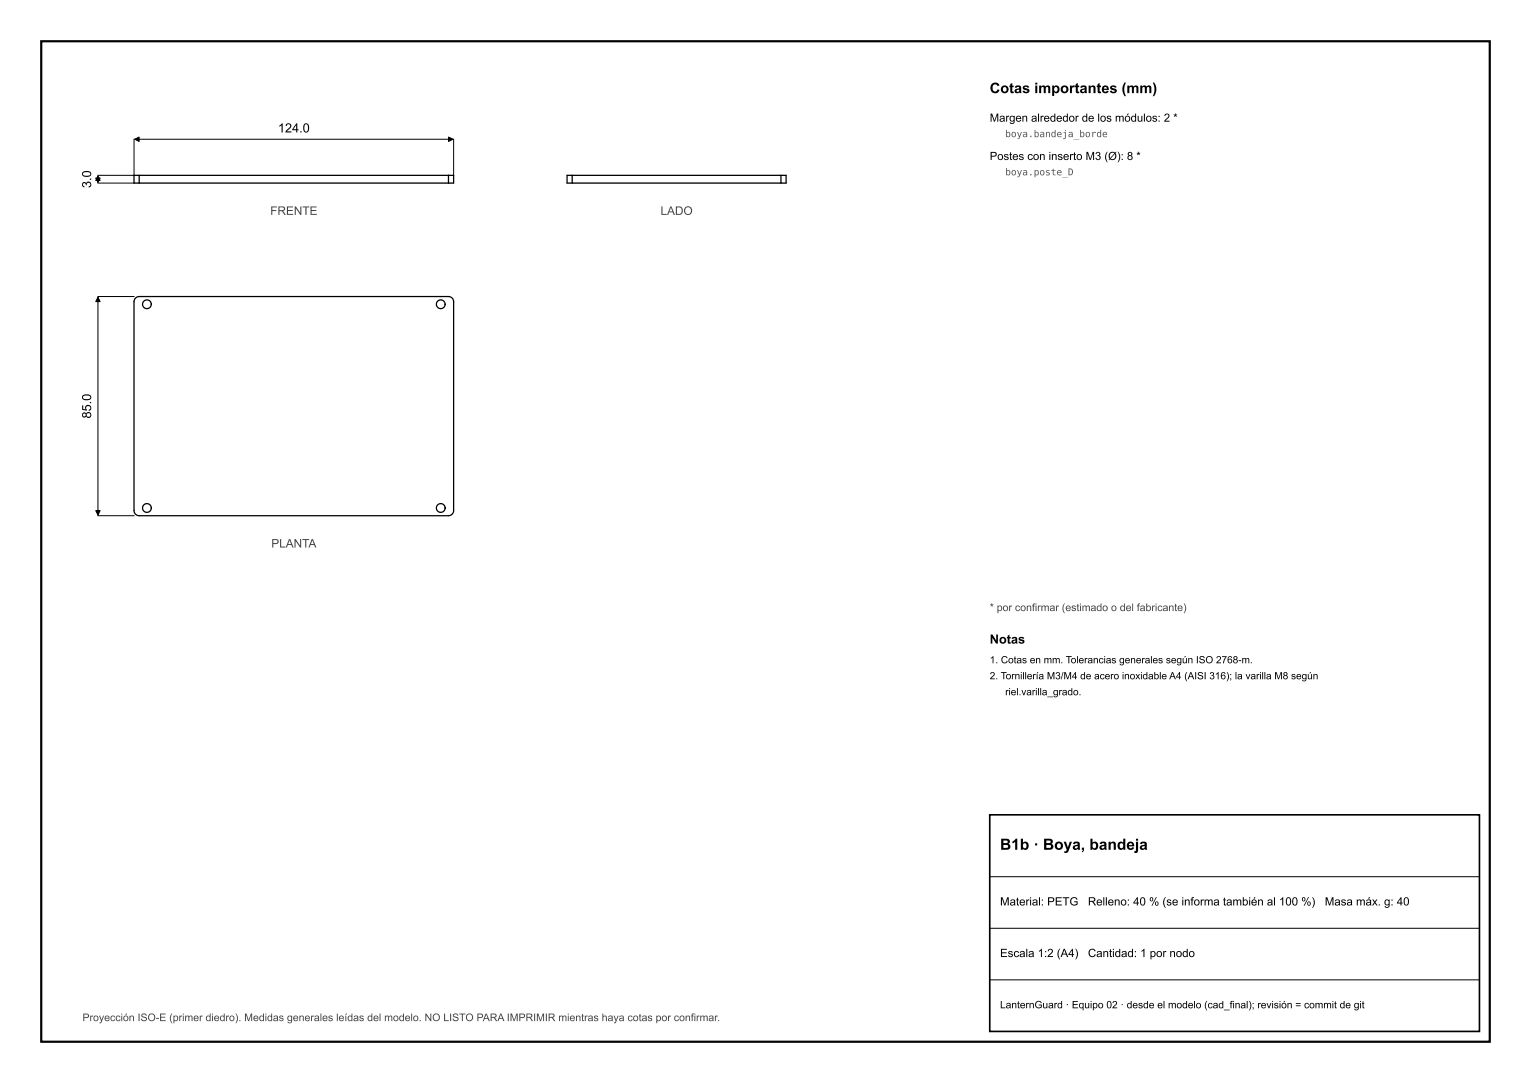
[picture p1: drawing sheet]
<svg xmlns="http://www.w3.org/2000/svg" width="297mm" height="210mm" viewBox="0 0 297 210" stroke-linecap="round" stroke-linejoin="round" font-family="sans-serif">
<defs><g id="words">
<text font-size="3" x="194" y="164.8">B1b · Boya, bandeja</text>
<text font-size="2.8" x="192" y="18.1">Cotas importantes (mm)</text>
<g font-size="2.5">
<text x="53.9" y="25.7">124.0</text>
<text x="17.7" y="36.5" transform="rotate(-90 17.7 36.5)">3.0</text>
<text x="17.7" y="81.2" transform="rotate(-90 17.7 81.2)">85.0</text>
<text x="192" y="124.8">Notas</text>
</g>
<g font-size="2.3" fill="#444">
<text x="52.4" y="41.7">FRENTE</text>
<text x="128.1" y="41.7">LADO</text>
<text x="52.6" y="106.2">PLANTA</text>
</g>
<g font-size="2.2">
<text x="192" y="23.6">Margen alrededor de los módulos: 2 *</text>
<text x="192" y="31">Postes con inserto M3 (Ø): 8 *</text>
<text x="194" y="175.6">Material: PETG</text>
<text x="211" y="175.6">Relleno: 40 % (se informa también al 100 %)</text>
<text x="257" y="175.6">Masa máx. g: 40</text>
<text x="194" y="185.6">Escala 1:2 (A4)</text>
<text x="211.1" y="185.6">Cantidad: 1 por nodo</text>
</g>
<g font-size="2" fill="#444">
<text x="192" y="118.5">* por confirmar (estimado o del fabricante)</text>
<text x="16" y="198">Proyección ISO-E (primer diedro). Medidas generales leídas del modelo. NO LISTO PARA IMPRIMIR mientras haya cotas por confirmar.</text>
</g>
<text font-size="2" x="194" y="195.5">LanternGuard · Equipo 02 · desde el modelo (cad_final); revisión = commit de git</text>
<g font-size="1.9">
<text x="192" y="128.6">1. Cotas en mm. Tolerancias generales según ISO 2768-m.</text>
<text x="192" y="131.7">2. Tornillería M3/M4 de acero inoxidable A4 (AISI 316); la varilla M8 según</text>
<text x="195" y="134.8">riel.varilla_grado.</text>
</g>
<g font-size="1.8" fill="#555">
<text x="195" y="26.6">boya.bandeja_borde</text>
<text x="195" y="34">boya.poste_D</text>
</g>
</g></defs>
<path d="M8 8h281v194h-281z" fill="none" stroke="#000" stroke-width=".42"/>
<path d="M192 158h95v42h-95z" fill="none" stroke="#000" stroke-width=".32"/>
<g fill="none" stroke="#000" stroke-width=".25">
<path d="M27 34h-1v1.5h1M27 34h60M27 35.5h60M27 34v1.5M87 34h1v1.5h-1M87 34v1.5M111 34h40.5M111 35.5h40.5M111 34h-1v1.5h1M111 34v1.5M151.5 34h1v1.5h-1M151.5 34v1.5"/>
<path d="M26.3 57.8l.7-.3h59.5a1.25 1.25 0 0 1 1.3 .4 1.25 1.25 0 0 1 .2 1.3v38.8a1.76 1.76 0 0 1-.4 1.8l-.6 .2h-60a1.21 1.21 0 0 1-1-1.7v-39.8z"/>
<circle cx="28.5" cy="59" r=".85"/>
<circle cx="85.5" cy="59" r=".85"/>
<circle cx="28.5" cy="98.5" r=".85"/>
<circle cx="85.5" cy="98.5" r=".85"/>
</g>
<path d="M19 34.1v1.3M19 35.5h7M26 27v7h-7M26.1 27h61.8M88 27v7M19 57.6v42.3M19 57.5h7M19 100h7M192 170h95M192 180h95M192 190h95" fill="none" stroke="#000" stroke-width=".19"/>
<path d="M19 34.1l.4 .9h-.8zM18.6 34.5h.8l-.4 .9zM26.1 27l.9-.4v.8zM87 26.6l.9 .4-.9 .4zM19 57.6l.4 .9h-.8zM18.6 99h.8l-.4 .9z" fill="#000" stroke="#000" stroke-width=".19"/>
<use href="#words"/>
</svg>
